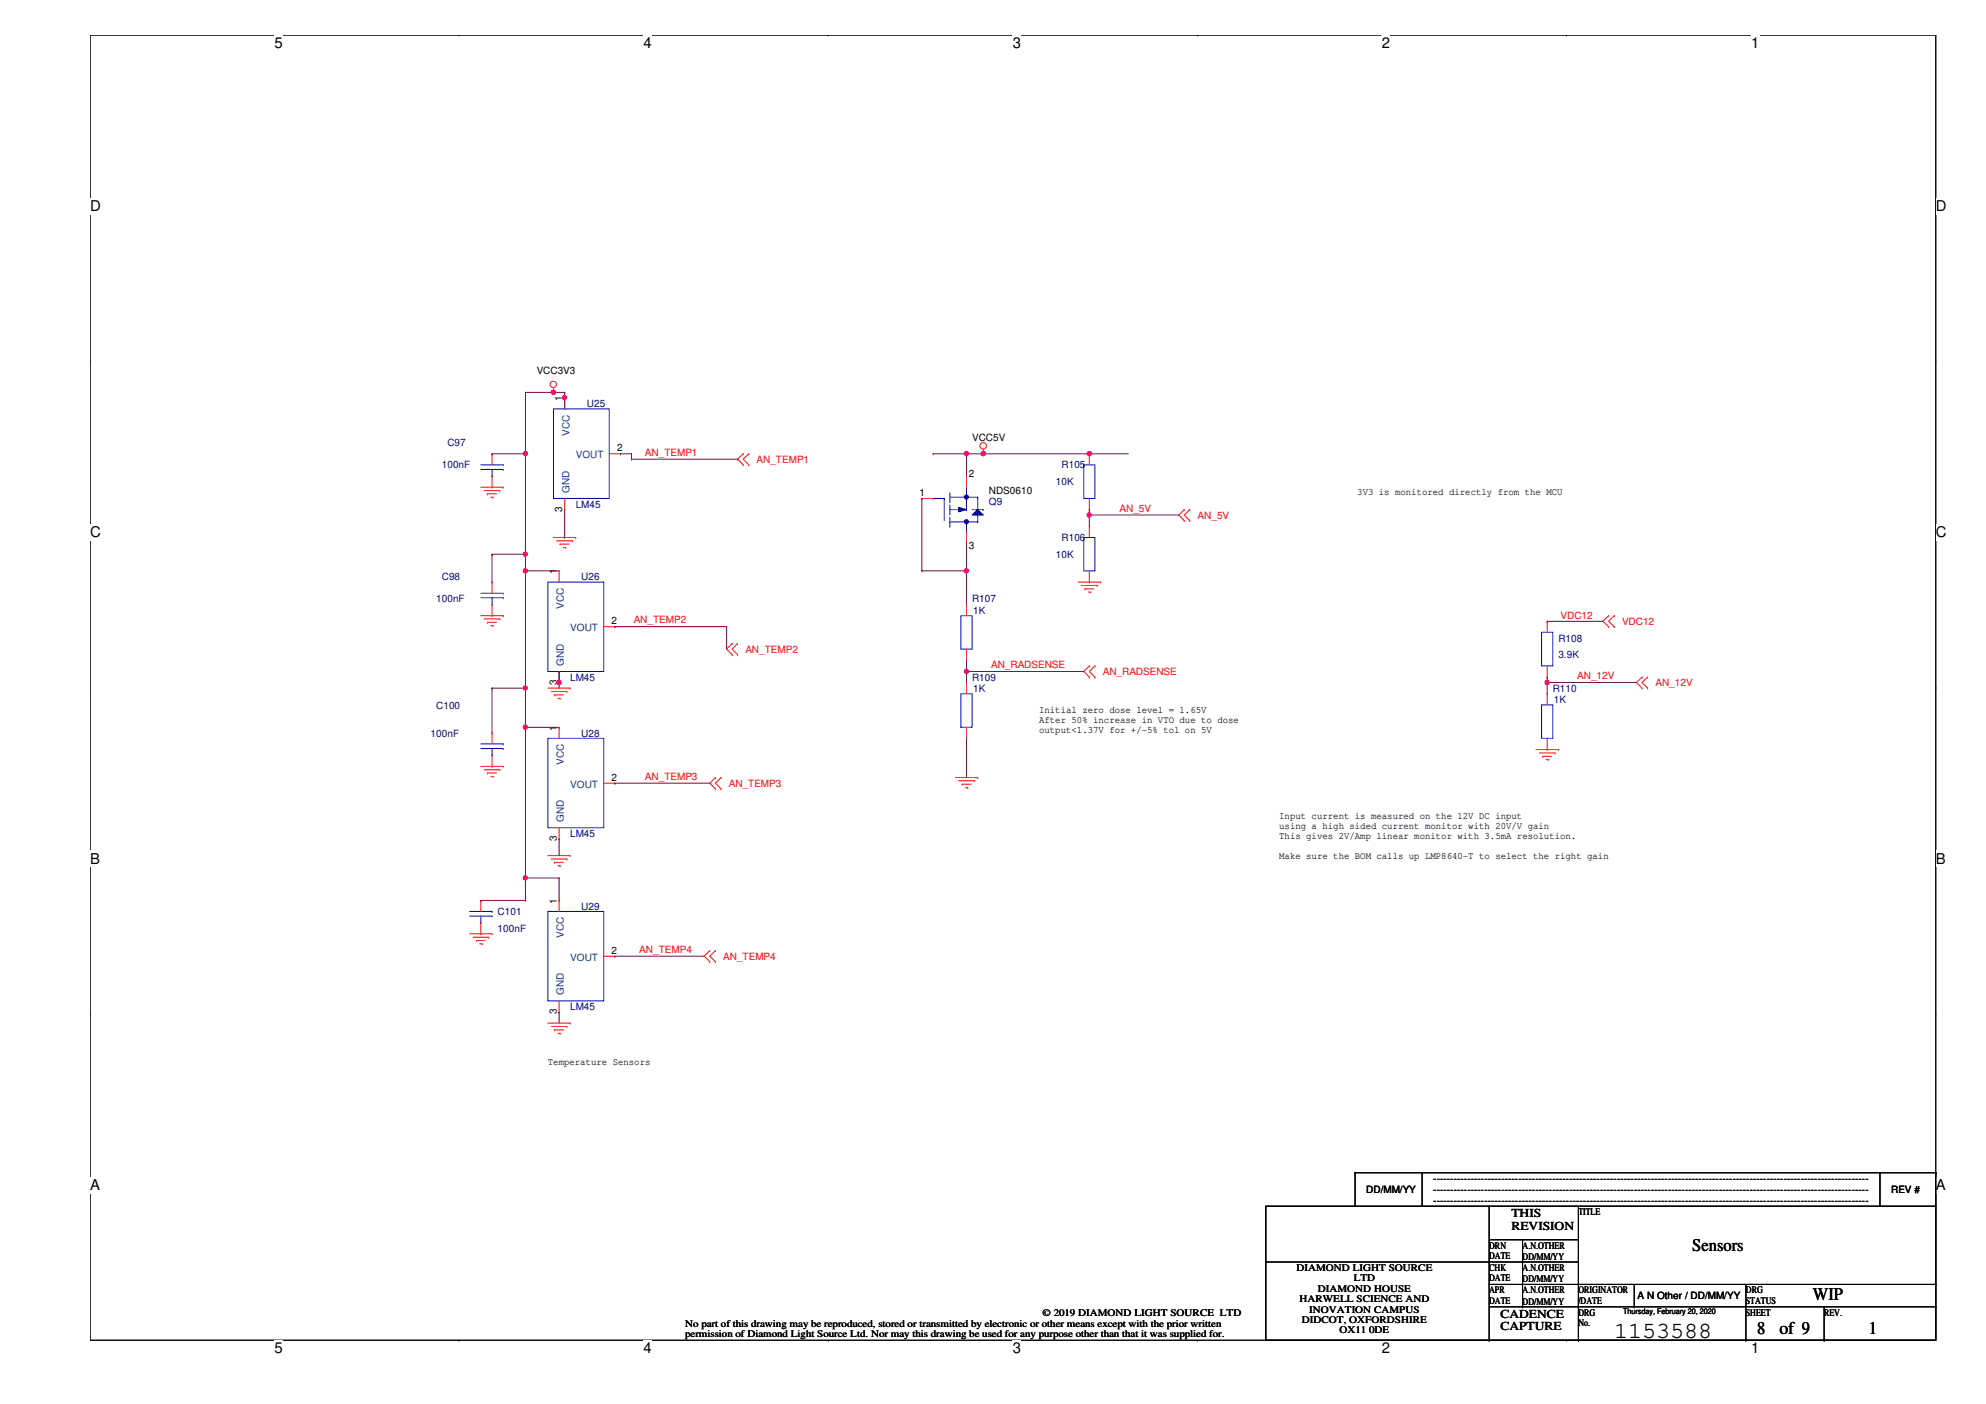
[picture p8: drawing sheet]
<svg xmlns="http://www.w3.org/2000/svg" width="420mm" height="297mm" viewBox="0 0 420 297" stroke-linecap="round" stroke-linejoin="round" font-family="sans-serif">
<defs><g id="words">
<text font-size="5" x="341.5" y="283">1153588</text>
<g font-size="3.8">
<text x="358" y="264.8">Sensors</text>
<text x="383.5" y="275.1">WIP</text>
<text x="371.7" y="282.2">8</text>
<text x="376.5" y="282.2">of 9</text>
<text x="395.4" y="282.2">1</text>
</g>
<g font-size="3.1">
<text x="58.1" y="10.2">5</text>
<text x="136.1" y="10.2">4</text>
<text x="214.2" y="10.2">3</text>
<text x="292.4" y="10.2">2</text>
<text x="370.5" y="10.2">1</text>
<text x="19" y="44.7">D</text>
<text x="409.5" y="44.7">D</text>
<text x="19" y="113.7">C</text>
<text x="409.5" y="113.7">C</text>
<text x="19" y="182.8">B</text>
<text x="409.5" y="182.8">B</text>
<text x="19" y="251.8">A</text>
<text x="409.5" y="251.8">A</text>
<text x="58.1" y="286.3">5</text>
<text x="136.1" y="286.3">4</text>
<text x="214.2" y="286.3">3</text>
<text x="292.4" y="286.3">2</text>
<text x="370.5" y="286.3">1</text>
</g>
<g font-size="2.6">
<text x="319.7" y="257.5">THIS</text>
<text x="319.7" y="260.2">REVISION</text>
<text x="317.4" y="278.8">CADENCE</text>
<text x="317.4" y="281.5">CAPTURE</text>
</g>
<g font-size="2.1">
<text x="113.5" y="79">VCC3V3</text>
<text x="119" y="84.9" transform="rotate(-90 119 84.9)">1</text>
<text x="130.6" y="95.5">2</text>
<text x="205.7" y="93.2">VCC5V</text>
<text x="205" y="101">2</text>
<text x="194.6" y="104.9">1</text>
<text x="209.2" y="104.6">NDS0610</text>
<text x="287.1" y="104.7">3V3 is monitored directly from the MCU</text>
<text x="119" y="108.3" transform="rotate(-90 119 108.3)">3</text>
<text x="205" y="116.1">3</text>
<text x="117.8" y="121.5" transform="rotate(-90 117.8 121.5)">1</text>
<text x="129.4" y="132.1">2</text>
<text x="117.8" y="144.9" transform="rotate(-90 117.8 144.9)">3</text>
<text x="117.8" y="154.6" transform="rotate(-90 117.8 154.6)">1</text>
<text x="219.8" y="150.8">Initial zero dose level = 1.65V</text>
<text x="219.8" y="152.9">After 50% increase in VTO due to dose</text>
<text x="219.8" y="155">output&lt;1.37V for +/-5% tol on 5V</text>
<text x="129.4" y="165.2">2</text>
<text x="270.6" y="173.2">Input current is measured on the 12V DC input</text>
<text x="117.8" y="178" transform="rotate(-90 117.8 178)">3</text>
<text x="270.6" y="175.3">using a high sided current monitor with 20V/V gain</text>
<text x="270.6" y="177.5">This gives 2V/Amp linear monitor with 3.5mA resolution.</text>
<text x="270.6" y="181.7">Make sure the BOM calls up LMP8640-T to select the right gain</text>
<text x="117.8" y="191.2" transform="rotate(-90 117.8 191.2)">1</text>
<text x="129.4" y="201.8">2</text>
<text x="117.8" y="214.6" transform="rotate(-90 117.8 214.6)">3</text>
<text x="115.9" y="225.2">Temperature Sensors</text>
<text x="303.2" y="250.1">--------------------------------------------------------------------------------------------------------------------------------</text>
<text x="289.1" y="252.4">DD/MM/YY</text>
<text x="303.2" y="252.4">--------------------------------------------------------------------------------------------------------------------------------</text>
<text x="303.2" y="254.8">--------------------------------------------------------------------------------------------------------------------------------</text>
<text x="333.9" y="257.1">TITLE</text>
<text x="400.1" y="252.4">REV #</text>
<text x="274.3" y="268.9">DIAMOND LIGHT SOURCE</text>
<text x="315" y="264.2">DRN</text>
<text x="315" y="266.4">DATE</text>
<text x="315" y="268.9">CHK</text>
<text x="322.1" y="266.6">DD/MM/YY</text>
<text x="322.1" y="264.2">A.N.OTHER</text>
<text x="322.1" y="268.9">A.N.OTHER</text>
<text x="274.9" y="275.5">HARWELL SCIENCE AND</text>
<text x="278.8" y="273.3">DIAMOND HOUSE</text>
<text x="286.4" y="271.1">LTD</text>
<text x="315" y="273.6">APR</text>
<text x="315" y="275.8">DATE</text>
<text x="315" y="271.1">DATE</text>
<text x="322.1" y="273.6">A.N.OTHER</text>
<text x="322.1" y="271.3">DD/MM/YY</text>
<text x="333.9" y="273.6">ORIGINATOR</text>
<text x="333.9" y="275.8">/DATE</text>
<text x="346.5" y="274.9">A N Other / DD/MM/YY</text>
<text x="369.4" y="273.6">DRG</text>
<text x="369.4" y="275.8">STATUS</text>
<text x="144.9" y="280.7">No part of this drawing may be reproduced, stored or transmitted by electronic or other means except with the prior written</text>
<text x="220.6" y="278.4">© 2019 DIAMOND LIGHT SOURCE LTD</text>
<text x="275.4" y="279.9">DIDCOT, OXFORDSHIRE</text>
<text x="277" y="277.7">INOVATION CAMPUS</text>
<text x="322.1" y="276">DD/MM/YY</text>
<text x="333.9" y="278.4">DRG</text>
<text x="333.9" y="280.6">No.</text>
<text x="369.4" y="278.4">SHEET</text>
<text x="385.9" y="278.4">REV.</text>
<text x="144.9" y="282.9">permission of Diamond Light Source Ltd. Nor may this drawing be used for any purpose other than that it was supplied for.</text>
<text x="283.4" y="282.1">OX11 0DE</text>
</g>
<g font-size="2.1" fill="#000080">
<text x="124.2" y="86.1">U25</text>
<text x="94.7" y="94.4">C97</text>
<text x="93.5" y="99.1">100nF</text>
<text x="224.6" y="99.1">R105</text>
<text x="121.8" y="107.4">LM45</text>
<text x="209.2" y="106.9">Q9</text>
<text x="223.4" y="102.7">10K</text>
<text x="223.4" y="118">10K</text>
<text x="224.6" y="114.5">R106</text>
<text x="93.5" y="122.7">C98</text>
<text x="123" y="122.7">U26</text>
<text x="92.3" y="127.5">100nF</text>
<text x="205.7" y="127.5">R107</text>
<text x="205.9" y="129.8">1K</text>
<text x="329.7" y="135.7">R108</text>
<text x="329.7" y="139.3">3.9K</text>
<text x="92.3" y="149.9">C100</text>
<text x="120.6" y="144">LM45</text>
<text x="205.7" y="144">R109</text>
<text x="205.9" y="146.3">1K</text>
<text x="328.5" y="146.3">R110</text>
<text x="328.7" y="148.7">1K</text>
<text x="91.1" y="155.8">100nF</text>
<text x="123" y="155.8">U28</text>
<text x="120.6" y="177.1">LM45</text>
<text x="105.3" y="193.6">C101</text>
<text x="105.3" y="197.1">100nF</text>
<text x="123" y="192.4">U29</text>
<text x="120.6" y="213.7">LM45</text>
</g>
<g font-size="2.1" fill="#004080">
<text x="120.5" y="92.2" transform="rotate(-90 120.5 92.2)">VCC</text>
<text x="121.8" y="97">VOUT</text>
<text x="120.5" y="104.3" transform="rotate(-90 120.5 104.3)">GND</text>
<text x="119.3" y="128.8" transform="rotate(-90 119.3 128.8)">VCC</text>
<text x="120.6" y="133.6">VOUT</text>
<text x="119.3" y="140.9" transform="rotate(-90 119.3 140.9)">GND</text>
<text x="119.3" y="161.8" transform="rotate(-90 119.3 161.8)">VCC</text>
<text x="120.6" y="166.7">VOUT</text>
<text x="119.3" y="173.9" transform="rotate(-90 119.3 173.9)">GND</text>
<text x="119.3" y="198.5" transform="rotate(-90 119.3 198.5)">VCC</text>
<text x="120.6" y="203.3">VOUT</text>
<text x="119.3" y="210.6" transform="rotate(-90 119.3 210.6)">GND</text>
</g>
<g font-size="2.1" fill="#f00">
<text x="136.4" y="96.5">AN_TEMP1</text>
<text x="160.1" y="98">AN_TEMP1</text>
<text x="236.9" y="108.3">AN_5V</text>
<text x="253.4" y="109.8">AN_5V</text>
<text x="134.1" y="131.9">AN_TEMP2</text>
<text x="330.2" y="131">VDC12</text>
<text x="343.2" y="132.2">VDC12</text>
<text x="157.7" y="138.1">AN_TEMP2</text>
<text x="209.7" y="141.4">AN_RADSENSE</text>
<text x="233.3" y="142.8">AN_RADSENSE</text>
<text x="333.7" y="143.7">AN_12V</text>
<text x="350.2" y="145.2">AN_12V</text>
<text x="136.4" y="165">AN_TEMP3</text>
<text x="154.2" y="166.5">AN_TEMP3</text>
<text x="135.3" y="201.6">AN_TEMP4</text>
<text x="153" y="203.1">AN_TEMP4</text>
</g>
<text font-size="1.7" x="343.4" y="278">Thursday, February 20, 2020</text>
</g></defs>
<path d="M19.1 7.4h390.4v276.1h-390.4z" fill="none" stroke="#000" stroke-width=".21"/>
<g fill="#fff">
<path d="M58.1 7.4h1.7v3.5h-1.7z"/>
<path d="M58.1 283.5h1.7v3h-1.7z"/>
</g>
<path d="M97.1 7.4h.1M97.1 283.5h.1" fill="none" stroke="#000" stroke-width=".21"/>
<g fill="#fff">
<path d="M136.1 7.4h1.8v3.5h-1.8z"/>
<path d="M136.1 283.5h1.8v3h-1.8z"/>
</g>
<path d="M175.2 7.4h.1M175.2 283.5h.1" fill="none" stroke="#000" stroke-width=".21"/>
<g fill="#fff">
<path d="M214.2 7.4h1.8v3.5h-1.8z"/>
<path d="M214.2 283.5h1.8v3h-1.8z"/>
</g>
<path d="M253.3 7.4h.1M253.3 283.5h.1" fill="none" stroke="#000" stroke-width=".21"/>
<g fill="#fff">
<path d="M292.4 7.4h1.7v3.5h-1.7z"/>
<path d="M292.4 283.5h1.7v3h-1.7z"/>
</g>
<path d="M331.4 7.4h.1M331.4 283.5h.1" fill="none" stroke="#000" stroke-width=".21"/>
<g fill="#fff">
<path d="M370.5 7.4h1.7v3.5h-1.7z"/>
<path d="M370.5 283.5h1.7v3h-1.7z"/>
<path d="M19.1 41.9h2.2v3.5h-2.2z"/>
<path d="M409.5 41.9h2.3v3.5h-2.3z"/>
<path d="M19.1 110.9h2.2v3.5h-2.2z"/>
<path d="M409.5 110.9h2.3v3.5h-2.3z"/>
</g>
<path d="M19.1 76.4h.1M409.5 76.4h.1" fill="none" stroke="#000" stroke-width=".21"/>
<g fill="#fff">
<path d="M19.1 180h2v3.4h-2z"/>
<path d="M409.5 180h2.1v3.4h-2.1z"/>
</g>
<path d="M19.1 145.5h.1M409.5 145.5h.1" fill="none" stroke="#000" stroke-width=".21"/>
<g fill="#fff">
<path d="M19.1 249h2v3.5h-2z"/>
<path d="M409.5 249h2.1v3.5h-2.1z"/>
</g>
<g fill="none" stroke="#000" stroke-width=".21">
<path d="M19.1 214.5h.1M409.5 214.5h.1M267.8 255.2h141.7v28.3h-141.7zM286.7 248.1h.1M286.7 248.1v7.1M286.7 248.1h122.8M300.9 248.1h.1M300.9 248.1v7.1M315 255.2v28.3M333.9 255.2v28.3M397.7 248.1h.1M397.7 248.1v7.1"/>
<path d="M409.5 248.1h.1M409.5 248.1v7.1M267.8 267h66.1M315 267h.1M315 271.7h94.5M315 276.5h94.5M315 262.3h18.9M322.1 276.5h.1M322.1 262.3v14.2M333.9 267h.1M333.9 262.3h.1M345.7 276.5h.1"/>
<path d="M345.7 271.7v4.8M369.4 271.7v11.8M385.9 276.5v7M409.5 271.7h.1M409.5 276.5h.1M315 283.5h.1M333.9 283.5h.1M369.4 283.5h.1M385.9 283.5h.1"/>
</g>
<g fill="none" stroke="#f00" stroke-width=".21">
<path d="M104.1 96h.1M104.1 96v2.3M117.1 83h.1M117.1 82v1M119.5 84.2h.1M119.5 84.2v2.3M128.9 96h2.4M131.3 96h.1M157.2 96h.1M157.2 98.3h.1M157.2 96l-1.2 1.2 1.2 1.1M158.4 98.3h.1"/>
<path d="M158.4 96h.1M158.4 96l-1.2 1.2 1.2 1.1M208 96h.1M208 95v1M101.7 103.1h4.8M102.4 103.8h3.3M103.1 104.5h.1M103.1 104.5h1.9M103.8 105.2h.5M104.1 103.1h.1M104.1 100.7v2.4M104.3 105.2h.1"/>
<path d="M105.7 103.8h.1M106.5 103.1h.1M117.1 113.7h4.7M117.8 114.4h3.3M118.5 115.1h.1M118.5 115.1h1.9M119.2 115.8h.5M119.5 107.8h.1M119.5 105.5v2.3M119.7 115.8h.1M121.1 114.4h.1M121.8 113.7h.1"/>
<path d="M230.5 111.3h.1M230.5 111.3v2.4M250.5 107.8h.1M250.5 110.2h.1M250.5 107.8l-1.1 1.2 1.1 1.2M251.7 110.2h.1M251.7 107.8h.1M251.7 107.8l-1.2 1.2 1.2 1.2M101.7 130.3h4.8M102.4 130.9h3.3M103.1 131.7h.1M103.1 131.7h1.9"/>
<path d="M103.8 132.4h.5M104.1 123.1h.1M104.1 130.3h.1M104.1 123.1v2.4M104.1 127.9v2.4M104.3 132.4h.1M105.7 130.9h.1M106.5 130.3h.1M118.3 120.8h.1M118.3 120.8v2.3M127.7 132.6h2.4M130.1 132.6h.1"/>
<path d="M154.9 136.1h.1M154.9 138.5h.1M154.9 136.1l-1.2 1.2 1.2 1.2M156 138.5h.1M156 136.1h.1M156 136.1l-1.1 1.2 1.1 1.2M204.5 139.7h.1M204.5 127.9h.1M204.5 127.9v2.4M204.5 137.3v2.4M228.1 123.1h4.7M228.8 123.9h3.3"/>
<path d="M229.5 124.6h.1M229.5 124.6h1.9M230.3 125.3h.4M230.5 123.1h.1M230.5 120.8v2.3M230.7 125.3h.1M232.1 123.9h.1M232.8 123.1h.1M340.3 130.3h.1M340.3 132.6h.1M340.3 130.3l-1.2 1.1 1.2 1.2M341.5 132.6h.1"/>
<path d="M341.5 130.3h.1M341.5 130.3l-1.2 1.1 1.2 1.2M104.1 155.1h.1M104.1 155.1v2.3M104.1 159.8v2.3M115.9 145.6h4.7M116.6 146.3h3.3M117.3 147h.1M117.3 147h1.9M118 147.7h.5M118.3 144.4h.1M118.3 153.9h.1"/>
<path d="M118.3 142.1v2.3M118.3 153.9v2.3M118.5 147.7h.1M119.9 146.3h.1M120.6 145.6h.1M204.5 156.2h.1M204.5 144.4h.1M204.5 144.4v2.4M204.5 153.9v2.3M230.5 140.9h.1M230.5 143.3h.1M230.5 140.9l-1.2 1.2 1.2 1.2"/>
<path d="M231.6 143.3h.1M231.6 140.9h.1M231.6 140.9l-1.1 1.2 1.1 1.2M325 158.6h4.7M325.7 159.3h3.3M327.3 158.6h.1M327.3 146.8h.1M327.3 146.8v2.3M327.3 156.2v2.4M329 159.3h.1M329.7 158.6h.1M347.4 143.3h.1"/>
<path d="M347.4 145.6h.1M347.4 143.3l-1.2 1.1 1.2 1.2M348.6 145.6h.1M348.6 143.3h.1M348.6 143.3l-1.2 1.1 1.2 1.2M101.7 162.1h4.8M102.4 162.9h3.3M103.1 163.5h.1M103.1 163.5h1.9M103.8 164.3h.5M104.1 162.1h.1M104.3 164.3h.1"/>
<path d="M105.7 162.9h.1M106.5 162.1h.1M118.3 177.5h.1M118.3 175.1v2.4M127.7 165.7h2.4M130.1 165.7h.1M151.3 164.5h.1M151.3 166.9h.1M151.3 164.5l-1.1 1.2 1.1 1.2M152.5 166.9h.1M152.5 164.5h.1M152.5 164.5l-1.2 1.2 1.2 1.2"/>
<path d="M202.1 164.5h4.7M202.8 165.2h3.3M203.5 165.9h.1M203.5 165.9h1.9M204.3 166.6h.4M204.7 166.6h.1M206.1 165.2h.1M206.8 164.5h.1M326.4 160h.1M326.4 160h1.9M327.1 160.7h.4M327.5 160.7h.1"/>
<path d="M99.4 197.6h4.7M100.1 198.3h3.3M100.8 199h.1M100.8 199h1.9M101.5 199.7h.5M101.7 190.5h.1M101.7 197.6h.1M101.7 190.5v2.3M101.7 195.2v2.4M102 199.7h.1M103.4 198.3h.1M104.1 197.6h.1"/>
<path d="M115.9 181h4.7M116.6 181.7h3.3M117.3 182.5h.1M117.3 182.5h1.9M118 183.2h.5M118.3 190.5h.1M118.3 190.5v2.3M118.5 183.2h.1M119.9 181.7h.1M120.6 181h.1M115.9 216.4h4.7M116.6 217.2h3.3"/>
<path d="M117.3 217.9h.1M117.3 217.9h1.9M118 218.6h.5M118.3 214.1h.1M118.3 211.8v2.3M118.5 218.6h.1M119.9 217.2h.1M120.6 216.4h.1M127.7 202.3h2.4M130.1 202.3h.1M150.2 201.1h.1M150.2 203.5h.1"/>
<path d="M150.2 201.1l-1.2 1.2 1.2 1.2M151.3 203.5h.1M151.3 201.1h.1M151.3 201.1l-1.1 1.2 1.1 1.2"/>
<circle cx="117.1" cy="81.3" r=".68"/>
<circle cx="208" cy="94.3" r=".69"/>
</g>
<g fill="none" stroke="#00f" stroke-width=".21">
<path d="M101.7 98.3h4.8M101.7 99.3h4.8M104.1 99.3v1.4M106.5 98.3h.1M106.5 99.3h.1M117.1 86.5h11.8v19h-11.8zM104.1 100.7h.1M229.3 113.7h2.3v7.1h-2.3zM101.7 125.5h4.8M101.7 126.4h4.8M104.1 127.9h.1M104.1 126.4v1.5"/>
<path d="M106.5 125.5h.1M106.5 126.4h.1M115.9 123.1h11.8v19h-11.8zM203.3 130.3h2.4v7h-2.4zM101.7 157.4h4.8M101.7 158.4h4.8M104.1 159.8h.1M104.1 158.4v1.4M106.5 157.4h.1M106.5 158.4h.1M115.9 156.2h11.8v18.9h-11.8zM203.3 146.8h2.4v7.1h-2.4z"/>
<path d="M326.1 149.1h2.4v7.1h-2.4zM99.4 192.8h4.7M99.4 193.8h4.7M101.7 195.2h.1M101.7 193.8v1.4M104.1 192.8h.1M104.1 193.8h.1M115.9 192.8h11.8v19h-11.8z"/>
</g>
<path d="M205.7 109l1.1-1.2 1.2 1.2z" fill="#00f"/>
<g fill="none" stroke="#00f" stroke-width=".21">
<path d="M197.4 105.5h.1M197.4 105.5h2.4M199.8 105.5h.1M199.8 105.5v4.7M201 106.1h.1M201 108.8h.1M201 111.3h.1M201 110.4h.1M201 107.8h3.5M201 104.3v1.8M201 106.8v2M201 109.5v1.8"/>
<path d="M201 105.2h5.8M201 110.4h5.8M204.5 110.4h.1M204.5 107.8h.1M204.5 105.2h.1M204.5 105.5h.1M204.5 103.1v4.7M204.5 110.4v2.1M205.7 109l1.1-1.2 1.2 1.2zM205.7 107.8h2.3M206.8 105.2h.1M206.8 107.8h.1"/>
<path d="M206.8 110.4h.1M206.8 105.2v2.6M206.8 109v1.4M208 107.8h.1"/>
</g>
<path d="M202.8 107.3l1.7 .5-1.7 .5z" fill="#00f"/>
<path d="M202.8 107.3l1.7 .5-1.7 .5z" fill="none" stroke="#00f" stroke-width=".21"/>
<circle cx="204.4" cy="110.4" r=".45" fill="#00f"/>
<circle cx="204.4" cy="110.4" r=".45" fill="none" stroke="#00f" stroke-width=".21"/>
<circle cx="204.4" cy="105.2" r=".45" fill="#00f"/>
<g fill="none" stroke="#00f" stroke-width=".21">
<path d="M229.3 98.3h2.3v7.2h-2.3zM326.1 133.8h2.4v7.1h-2.4z"/>
<circle cx="204.4" cy="105.2" r=".45"/>
</g>
<g fill="none" stroke="#f00" stroke-width=".21">
<path d="M230.5 96h.1M230.5 96v2.3M195 105.5h.1M195 105.5h2.4M204.5 114.9h.1M204.5 100.7h.1M204.5 100.7v2.4M204.5 112.5v2.4M230.5 107.8h.1M230.5 105.5v2.3M327.3 131.4h.1M327.3 131.4v2.4"/>
<path d="M327.3 143.3h.1M327.3 140.9v2.4"/>
</g>
<path d="M111.2 153.9h.1M111.2 153.9h7.1" fill="none" stroke="#800040" stroke-width=".21"/>
<circle cx="111.1" cy="153.8" r=".46" fill="#f0f"/>
<circle cx="111.1" cy="153.8" r=".46" fill="none" stroke="#f0f" stroke-width=".21"/>
<path d="M111.2 120.8h.1M111.2 120.8v24.8M111.2 120.8h7.1M111.2 153.9h.1M111.2 153.9v31.9" fill="none" stroke="#800040" stroke-width=".21"/>
<circle cx="111.1" cy="145.6" r=".45" fill="#f0f"/>
<circle cx="111.1" cy="145.6" r=".45" fill="none" stroke="#f0f" stroke-width=".21"/>
<circle cx="111.1" cy="120.8" r=".46" fill="#f0f"/>
<circle cx="111.1" cy="120.8" r=".46" fill="none" stroke="#f0f" stroke-width=".21"/>
<g fill="none" stroke="#800040" stroke-width=".21">
<path d="M104.1 96h.1M104.1 96h7.1M131.3 96h.1M131.3 96h2.3M197.4 96h.1M197.4 96h7.1M204.5 96h.1M204.5 96v4.7M104.1 117.3h.1M104.1 117.3v5.8M104.1 117.3h7.1M111.2 117.3h.1"/>
<path d="M111.2 117.3v3.5M130.1 132.6h.1M130.1 132.6h23.6M104.1 145.6h.1M104.1 145.6v9.5M104.1 145.6h7.1M111.2 145.6h.1M111.2 145.6v8.3M130.1 165.7h.1M130.1 165.7h20.1M101.7 190.5h.1M101.7 190.5h9.5"/>
<path d="M130.1 202.3h.1M130.1 202.3h18.9"/>
</g>
<circle cx="204.4" cy="96" r=".46" fill="#f0f"/>
<circle cx="204.4" cy="96" r=".46" fill="none" stroke="#f0f" stroke-width=".21"/>
<path d="M204.5 96h.1M204.5 96h26M208 96h.1" fill="none" stroke="#800040" stroke-width=".21"/>
<circle cx="230.4" cy="96" r=".46" fill="#f0f"/>
<circle cx="230.4" cy="96" r=".46" fill="none" stroke="#f0f" stroke-width=".21"/>
<circle cx="208" cy="96" r=".46" fill="#f0f"/>
<circle cx="208" cy="96" r=".46" fill="none" stroke="#f0f" stroke-width=".21"/>
<path d="M195 105.5h.1M195 105.5v15.3M204.5 114.9h.1M204.5 114.9v13M195 120.8h.1M195 120.8h9.5M204.5 120.8h.1" fill="none" stroke="#800040" stroke-width=".21"/>
<circle cx="204.4" cy="120.8" r=".46" fill="#f0f"/>
<circle cx="204.4" cy="120.8" r=".46" fill="none" stroke="#f0f" stroke-width=".21"/>
<path d="M204.5 139.7h.1M204.5 139.7v2.4M204.5 156.2h.1M204.5 142.1h.1M204.5 156.2v8.3M204.5 142.1h24.8" fill="none" stroke="#800040" stroke-width=".21"/>
<circle cx="204.4" cy="142" r=".46" fill="#f0f"/>
<circle cx="204.4" cy="142" r=".46" fill="none" stroke="#f0f" stroke-width=".21"/>
<path d="M230.5 96h.1M230.5 96h8.2M230.5 107.8h.1M230.5 109h.1M230.5 107.8v3.5M230.5 109h18.9M204.5 142.1h.1M204.5 142.1v2.3" fill="none" stroke="#800040" stroke-width=".21"/>
<circle cx="230.4" cy="109" r=".46" fill="#f0f"/>
<circle cx="230.4" cy="109" r=".46" fill="none" stroke="#f0f" stroke-width=".21"/>
<path d="M327.3 143.3h.1M327.3 144.4h.1M327.3 143.3v3.5" fill="none" stroke="#800040" stroke-width=".21"/>
<circle cx="327.3" cy="144.4" r=".46" fill="#f0f"/>
<circle cx="327.3" cy="144.4" r=".46" fill="none" stroke="#f0f" stroke-width=".21"/>
<g fill="none" stroke="#800040" stroke-width=".21">
<path d="M111.2 83h5.9M117.1 83h.1M119.5 83h.1M119.5 83v1.2M119.5 113.7h.1M119.5 107.8v5.9M327.3 131.4h.1M327.3 131.4h11.8M118.3 142.1h.1M118.3 142.1v2.3M327.3 144.4h.1M327.3 144.4h18.9"/>
<path d="M118.3 177.5h.1M118.3 177.5v3.5M118.3 214.1h.1M118.3 214.1v2.3"/>
</g>
<circle cx="117.1" cy="83" r=".46" fill="#f0f"/>
<circle cx="117.1" cy="83" r=".46" fill="none" stroke="#f0f" stroke-width=".21"/>
<path d="M119.5 84.2h.1M119.5 84.2v2.3" fill="none" stroke="#800040" stroke-width=".21"/>
<circle cx="119.4" cy="84.2" r=".47" fill="#f0f"/>
<circle cx="119.4" cy="84.2" r=".47" fill="none" stroke="#f0f" stroke-width=".21"/>
<path d="M111.2 96h.1M111.2 83v13M111.2 185.8h.1M111.2 185.8h7.1M118.3 185.8h.1M118.3 185.8v4.7" fill="none" stroke="#800040" stroke-width=".21"/>
<circle cx="111.1" cy="185.7" r=".45" fill="#f0f"/>
<circle cx="111.1" cy="185.7" r=".45" fill="none" stroke="#f0f" stroke-width=".21"/>
<path d="M118.3 144.4h.1M118.3 144.4v1.2M111.2 190.5h.1M111.2 185.8v4.7" fill="none" stroke="#800040" stroke-width=".21"/>
<circle cx="118.2" cy="144.4" r=".47" fill="#f0f"/>
<circle cx="118.2" cy="144.4" r=".47" fill="none" stroke="#f0f" stroke-width=".21"/>
<path d="M111.2 96v21.3M133.6 97.2h.1M133.6 96v1.2M133.6 97.2h22.4M156 97.2h.1M111.2 117.3h.1M153.7 132.6h.1M153.7 132.6v4.7" fill="none" stroke="#800040" stroke-width=".21"/>
<circle cx="111.1" cy="96" r=".46" fill="#f0f"/>
<circle cx="111.1" cy="96" r=".46" fill="none" stroke="#f0f" stroke-width=".21"/>
<circle cx="111.1" cy="117.2" r=".45" fill="#f0f"/>
<circle cx="111.1" cy="117.2" r=".45" fill="none" stroke="#f0f" stroke-width=".21"/>
<path d="M117.1 83h2.4M119.5 83h.1" fill="none" stroke="#800040" stroke-width=".21"/>
<circle cx="111.1" cy="153.8" r=".46" fill="#f0f"/>
<circle cx="111.1" cy="153.8" r=".46" fill="none" stroke="#f0f" stroke-width=".21"/>
<circle cx="111.1" cy="145.6" r=".45" fill="#f0f"/>
<circle cx="111.1" cy="145.6" r=".45" fill="none" stroke="#f0f" stroke-width=".21"/>
<circle cx="111.1" cy="120.8" r=".46" fill="#f0f"/>
<circle cx="111.1" cy="120.8" r=".46" fill="none" stroke="#f0f" stroke-width=".21"/>
<circle cx="204.4" cy="96" r=".46" fill="#f0f"/>
<circle cx="204.4" cy="96" r=".46" fill="none" stroke="#f0f" stroke-width=".21"/>
<circle cx="230.4" cy="96" r=".46" fill="#f0f"/>
<circle cx="230.4" cy="96" r=".46" fill="none" stroke="#f0f" stroke-width=".21"/>
<circle cx="208" cy="96" r=".46" fill="#f0f"/>
<circle cx="208" cy="96" r=".46" fill="none" stroke="#f0f" stroke-width=".21"/>
<circle cx="204.4" cy="120.8" r=".46" fill="#f0f"/>
<circle cx="204.4" cy="120.8" r=".46" fill="none" stroke="#f0f" stroke-width=".21"/>
<circle cx="204.4" cy="142" r=".46" fill="#f0f"/>
<circle cx="204.4" cy="142" r=".46" fill="none" stroke="#f0f" stroke-width=".21"/>
<circle cx="230.4" cy="109" r=".46" fill="#f0f"/>
<circle cx="230.4" cy="109" r=".46" fill="none" stroke="#f0f" stroke-width=".21"/>
<circle cx="327.3" cy="144.4" r=".46" fill="#f0f"/>
<circle cx="327.3" cy="144.4" r=".46" fill="none" stroke="#f0f" stroke-width=".21"/>
<circle cx="117.1" cy="83" r=".46" fill="#f0f"/>
<circle cx="117.1" cy="83" r=".46" fill="none" stroke="#f0f" stroke-width=".21"/>
<circle cx="119.4" cy="84.2" r=".47" fill="#f0f"/>
<circle cx="119.4" cy="84.2" r=".47" fill="none" stroke="#f0f" stroke-width=".21"/>
<circle cx="111.1" cy="185.7" r=".45" fill="#f0f"/>
<circle cx="111.1" cy="185.7" r=".45" fill="none" stroke="#f0f" stroke-width=".21"/>
<circle cx="118.2" cy="144.4" r=".47" fill="#f0f"/>
<circle cx="118.2" cy="144.4" r=".47" fill="none" stroke="#f0f" stroke-width=".21"/>
<circle cx="111.1" cy="96" r=".46" fill="#f0f"/>
<circle cx="111.1" cy="96" r=".46" fill="none" stroke="#f0f" stroke-width=".21"/>
<circle cx="111.1" cy="117.2" r=".45" fill="#f0f"/>
<circle cx="111.1" cy="117.2" r=".45" fill="none" stroke="#f0f" stroke-width=".21"/>
<use href="#words"/>
</svg>
